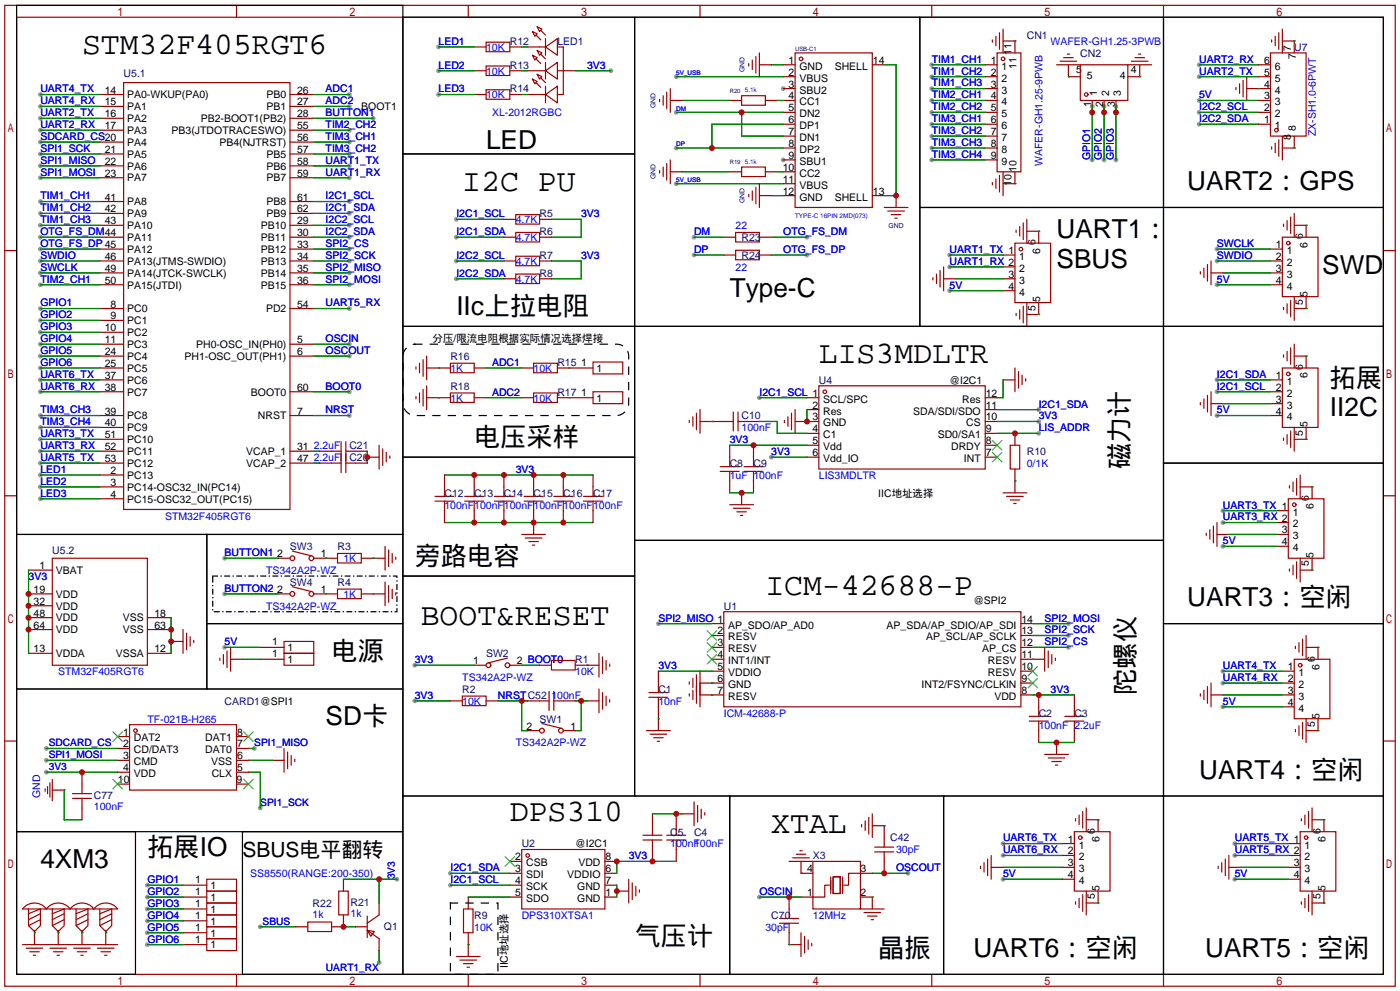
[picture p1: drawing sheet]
<svg xmlns="http://www.w3.org/2000/svg" width="299mm" height="212mm" viewBox="0 0 299 212" stroke-linecap="round" stroke-linejoin="round" font-family="sans-serif">
<defs><g id="words">
<g font-size="6.7">
<text x="17.5" y="11.6">STM32F405RGT6</text>
<text x="98.8" y="40.8">I2C PU</text>
<text x="175" y="77.6">LIS3MDLTR</text>
<text x="163.6" y="127.2">ICM-42688-P</text>
<text x="89.9" y="133.5">BOOT&amp;RESET</text>
<text x="109" y="175.4">DPS310</text>
<text x="164.8" y="178">XTAL</text>
</g>
<g font-size="5.6">
<text x="103.9" y="31.8">LED</text>
<text x="253.7" y="40.7">UART2：GPS</text>
<text x="225.8" y="50.8">UART1：</text>
<text x="225.8" y="57.2">SBUS</text>
<text x="282.6" y="58.4">SWD</text>
<text x="156" y="63.5">Type-C</text>
<text x="97.5" y="67.3">IIc上拉电阻</text>
<text x="284.2" y="82.6">拓展</text>
<text x="284.2" y="88.9">II2C</text>
<text x="101.3" y="95.3">电压采样</text>
<text x="241.2" y="100.2" transform="rotate(-90 241.2 100.2)">磁力计</text>
<text x="88.6" y="120.7">旁路电容</text>
<text x="253.7" y="129.6">UART3：空闲</text>
<text x="70.9" y="141">电源</text>
<text x="242.5" y="148.5" transform="rotate(-90 242.5 148.5)">陀螺仪</text>
<text x="69.6" y="155">SD卡</text>
<text x="256.3" y="166.4">UART4：空闲</text>
<text x="8.6" y="185.4">4XM3</text>
<text x="31.5" y="182.9">拓展IO</text>
<text x="135.6" y="202">气压计</text>
<text x="187.7" y="204.5">晶振</text>
<text x="208" y="204.5">UART6：空闲</text>
<text x="257.6" y="204.5">UART5：空闲</text>
</g>
<text font-size="4.5" x="51.8" y="183.1">SBUS电平翻转</text>
<g font-size="2.2" fill="#00f">
<text x="93.7" y="9.6">LED1</text>
<text x="103.9" y="10.9">10K</text>
<text x="224.5" y="9.6">WAFER-GH1.25-3PWB</text>
<text x="93.7" y="14.7">LED2</text>
<text x="103.9" y="15.9">10K</text>
<text x="125.5" y="14.7">3V3</text>
<text x="199.1" y="13.4">TIM1_CH1</text>
<text x="199.1" y="15.9">TIM1_CH2</text>
<text x="256.3" y="13.4">UART2_RX</text>
<text x="256.3" y="15.9">UART2_TX</text>
<text x="8.6" y="19.7">UART4_TX</text>
<text x="8.6" y="22.3">UART4_RX</text>
<text x="69.6" y="22.3">ADC2</text>
<text x="69.6" y="19.7">ADC1</text>
<text x="93.7" y="19.7">LED3</text>
<text x="103.9" y="21">10K</text>
<text x="199.1" y="18.5">TIM1_CH3</text>
<text x="199.1" y="21">TIM2_CH1</text>
<text x="199.1" y="23.6">TIM2_CH2</text>
<text x="256.3" y="21">5V</text>
<text x="256.3" y="23.6">I2C2_SCL</text>
<text x="8.6" y="24.8">UART2_TX</text>
<text x="8.6" y="27.4">UART2_RX</text>
<text x="8.6" y="29.9">SDCARD_CS20</text>
<text x="69.6" y="24.8">BUTTON1</text>
<text x="69.6" y="27.4">TIM2_CH2</text>
<text x="69.6" y="29.9">TIM3_CH1</text>
<text x="105.2" y="24.8">XL-2012RGBC</text>
<text x="199.1" y="28.6">TIM3_CH2</text>
<text x="199.1" y="26.1">TIM3_CH1</text>
<text x="256.3" y="26.1">I2C2_SDA</text>
<text x="281.2" y="29.1" transform="rotate(-90 281.2 29.1)">ZX-SH1.0-6PWT</text>
<text x="8.6" y="32.4">SPI1_SCK</text>
<text x="8.6" y="35">SPI1_MISO</text>
<text x="69.6" y="32.4">TIM3_CH2</text>
<text x="69.6" y="35">UART1_TX</text>
<text x="199.1" y="33.7">TIM3_CH4</text>
<text x="199.1" y="31.2">TIM3_CH3</text>
<text x="222.8" y="35.4" transform="rotate(-90 222.8 35.4)">WAFER-GH1.25-9PWB</text>
<text x="233" y="34.2" transform="rotate(-90 233 34.2)">GPIO1</text>
<text x="235.5" y="34.2" transform="rotate(-90 235.5 34.2)">GPIO2</text>
<text x="238.1" y="34.2" transform="rotate(-90 238.1 34.2)">GPIO3</text>
<text x="8.6" y="37.5">SPI1_MOSI</text>
<text x="69.6" y="37.5">UART1_RX</text>
<text x="8.6" y="42.6">TIM1_CH1</text>
<text x="8.6" y="45.1">TIM1_CH2</text>
<text x="8.6" y="47.7">TIM1_CH3</text>
<text x="69.6" y="42.6">I2C1_SCL</text>
<text x="69.6" y="45.1">I2C1_SDA</text>
<text x="69.6" y="47.7">I2C2_SCL</text>
<text x="97.5" y="46.4">I2C1_SCL</text>
<text x="110.2" y="47.7">4.7K</text>
<text x="124.2" y="46.4">3V3</text>
<text x="8.6" y="50.2">OTG_FS_DM44</text>
<text x="8.6" y="52.8">OTG_FS_DP 45</text>
<text x="69.6" y="52.8">SPI2_CS</text>
<text x="69.6" y="50.2">I2C2_SDA</text>
<text x="97.5" y="50.2">I2C1_SDA</text>
<text x="110.2" y="51.5">4.7K</text>
<text x="148.3" y="50.2">DM</text>
<text x="157.2" y="49">22</text>
<text x="167.4" y="50.2">OTG_FS_DM</text>
<text x="260.1" y="52.8">SWCLK</text>
<text x="8.6" y="55.3">SWDIO</text>
<text x="8.6" y="57.8">SWCLK</text>
<text x="69.6" y="55.3">SPI2_SCK</text>
<text x="69.6" y="57.8">SPI2_MISO</text>
<text x="97.5" y="55.3">I2C2_SCL</text>
<text x="97.5" y="59.1">I2C2_SDA</text>
<text x="110.2" y="56.6">4.7K</text>
<text x="124.2" y="55.3">3V3</text>
<text x="148.3" y="54">DP</text>
<text x="157.2" y="57.8">22</text>
<text x="167.4" y="54">OTG_FS_DP</text>
<text x="202.9" y="56.6">UART1_RX 2</text>
<text x="202.9" y="54">UART1_TX 1</text>
<text x="260.1" y="55.3">SWDIO</text>
<text x="8.6" y="60.4">TIM2_CH1</text>
<text x="8.6" y="65.5">GPIO1</text>
<text x="69.6" y="65.5">UART5_RX</text>
<text x="69.6" y="60.4">SPI2_MOSI</text>
<text x="110.2" y="60.4">4.7K</text>
<text x="202.9" y="61.7">5V</text>
<text x="260.1" y="60.4">5V</text>
<text x="8.6" y="68">GPIO2</text>
<text x="8.6" y="70.5">GPIO3</text>
<text x="8.6" y="75.6">GPIO5</text>
<text x="8.6" y="73.1">GPIO4</text>
<text x="69.6" y="73.1">OSCIN</text>
<text x="69.6" y="75.6">OSCOUT</text>
<text x="8.6" y="78.2">GPIO6</text>
<text x="8.6" y="80.7">UART6_TX</text>
<text x="8.6" y="83.2">UART6_RX</text>
<text x="69.6" y="83.2">BOOT0</text>
<text x="96.3" y="79.4">1K</text>
<text x="105.2" y="78.2">ADC1</text>
<text x="114" y="79.4">10K</text>
<text x="260.1" y="83.2">I2C1_SCL</text>
<text x="260.1" y="80.7">I2C1_SDA</text>
<text x="8.6" y="88.3">TIM3_CH3</text>
<text x="69.6" y="88.3">NRST</text>
<text x="96.3" y="85.8">1K</text>
<text x="105.2" y="84.5">ADC2</text>
<text x="114" y="85.8">10K</text>
<text x="162.3" y="84.5">I2C1_SCL 1</text>
<text x="222" y="89.6">3V3</text>
<text x="222" y="87.1">I2C1_SDA</text>
<text x="260.1" y="88.3">5V</text>
<text x="8.6" y="90.9">TIM3_CH4</text>
<text x="8.6" y="93.4">UART3_TX</text>
<text x="8.6" y="95.9">UART3_RX</text>
<text x="67.1" y="95.9">2.2uF</text>
<text x="156" y="94.7">3V3</text>
<text x="158.5" y="92.1">100nF</text>
<text x="222" y="92.1">LIS_ADDR</text>
<text x="8.6" y="98.5">UART5_TX</text>
<text x="8.6" y="101">LED1</text>
<text x="67.1" y="98.5">2.2uF</text>
<text x="110.2" y="101">3V3</text>
<text x="164.8" y="97.2">3V3</text>
<text x="219.5" y="99.8">0/1K</text>
<text x="8.6" y="103.6">LED2</text>
<text x="8.6" y="106.1">LED3</text>
<text x="156" y="102.3">1uF</text>
<text x="161" y="102.3">100nF</text>
<text x="175" y="102.3">LIS3MDLTR</text>
<text x="35.3" y="111.2">STM32F405RGT6</text>
<text x="95" y="108.6">100nF</text>
<text x="101.3" y="108.6">100nF</text>
<text x="107.7" y="108.6">100nF</text>
<text x="114" y="108.6">100nF</text>
<text x="120.4" y="108.6">100nF</text>
<text x="126.7" y="108.6">100nF</text>
<text x="261.4" y="111.2">UART3_RX 2</text>
<text x="261.4" y="108.6">UART3_TX 1</text>
<text x="48" y="118.8">BUTTON1</text>
<text x="261.4" y="116.3">5V</text>
<text x="6.1" y="123.9">3V3</text>
<text x="56.9" y="122.6">TS342A2P-WZ</text>
<text x="73.4" y="120.1">1K</text>
<text x="48" y="126.4">BUTTON2</text>
<text x="56.9" y="130.2">TS342A2P-WZ</text>
<text x="73.4" y="127.7">1K</text>
<text x="48" y="137.9">5V</text>
<text x="140.7" y="132.8">SPI2_MISO 1</text>
<text x="223.3" y="132.8">SPI2_MOSI</text>
<text x="223.3" y="135.3">SPI2_SCK</text>
<text x="223.3" y="137.9">SPI2_CS</text>
<text x="88.6" y="141.7">3V3</text>
<text x="140.7" y="142.9">3V3</text>
<text x="261.4" y="142.9">UART4_TX</text>
<text x="12.4" y="144.2">STM32F405RGT6</text>
<text x="88.6" y="149.3">3V3</text>
<text x="98.8" y="145.5">TS342A2P-WZ</text>
<text x="106.4" y="149.3">NRSTC52</text>
<text x="117.9" y="149.3">100nF</text>
<text x="122.9" y="144.2">10K</text>
<text x="224.5" y="148">3V3</text>
<text x="261.4" y="145.5">UART4_RX</text>
<text x="31.5" y="154.4">TF-021B-H265</text>
<text x="98.8" y="150.6">10K</text>
<text x="140.7" y="150.6">10nF</text>
<text x="154.7" y="153.1">ICM-42688-P</text>
<text x="222" y="155.6">100nF</text>
<text x="229.6" y="155.6">2.2uF</text>
<text x="261.4" y="150.6">5V</text>
<text x="10.4" y="162">SPI1_MOSI</text>
<text x="10.4" y="159.5">SDCARD_CS</text>
<text x="54.4" y="159.5">SPI1_MISO</text>
<text x="110.2" y="159.4">TS342A2P-WZ</text>
<text x="10.4" y="164.5">3V3</text>
<text x="8.6" y="170.5" transform="rotate(-90 8.6 170.5)">GND</text>
<text x="20.1" y="173">100nF</text>
<text x="55.6" y="172.2">SPI1_SCK</text>
<text x="214.4" y="179.8">UART6_TX</text>
<text x="263.9" y="179.8">UART5_TX 1</text>
<text x="134.4" y="183.6">3V3</text>
<text x="143.3" y="181">100nF</text>
<text x="148.3" y="181">100nF</text>
<text x="191.5" y="182.3">30pF</text>
<text x="214.4" y="182.3">UART6_RX</text>
<text x="263.9" y="182.3">UART5_RX 2</text>
<text x="31.5" y="188.7">GPIO1</text>
<text x="31.5" y="191.2">GPIO2</text>
<text x="53.5" y="187.4">SS8550(RANGE:200-350)</text>
<text x="84.4" y="187.8" transform="rotate(-90 84.4 187.8)">3V3</text>
<text x="96.3" y="186.1">I2C1_SDA</text>
<text x="96.3" y="188.7">I2C1_SCL</text>
<text x="162.3" y="191.2">OSCIN</text>
<text x="191.5" y="186.1">OSCOUT</text>
<text x="214.4" y="187.4">5V</text>
<text x="263.9" y="187.4">5V</text>
<text x="31.5" y="193.7">GPIO3</text>
<text x="31.5" y="196.3">GPIO4</text>
<text x="56.1" y="197.6">SBUS</text>
<text x="66.8" y="196.1">1k</text>
<text x="74.9" y="195.9">1k</text>
<text x="111.5" y="196.3">DPS310XTSA1</text>
<text x="173.7" y="196.3">12MHz</text>
<text x="31.5" y="198.8">GPIO5</text>
<text x="31.5" y="201.4">GPIO6</text>
<text x="101.3" y="198.8">10K</text>
<text x="163.6" y="198.8">30pF</text>
<text x="69.6" y="207.5">UART1_RX</text>
</g>
<g font-size="2.2" fill="#000080">
<text x="109" y="9.6">R12</text>
<text x="119.1" y="9.6">LED1</text>
<text x="219.5" y="8.3">CN1</text>
<text x="276.6" y="10.9">U7</text>
<text x="26.4" y="16.4">U5.1</text>
<text x="109" y="14.7">R13</text>
<text x="230.9" y="12.1">CN2</text>
<text x="109" y="19.7">R14</text>
<text x="115.3" y="46.4">R5</text>
<text x="115.3" y="50.2">R6</text>
<text x="158.5" y="51.5">R23</text>
<text x="115.3" y="55.3">R7</text>
<text x="115.3" y="59.1">R8</text>
<text x="158.5" y="55.3">R24</text>
<text x="96.3" y="76.9">R16</text>
<text x="96.3" y="83.2">R18</text>
<text x="119.1" y="78.2">R15</text>
<text x="175" y="82">U4</text>
<text x="119.1" y="84.5">R17</text>
<text x="158.5" y="89.6">C10</text>
<text x="74.7" y="95.9">C21</text>
<text x="74.7" y="98.5">C20</text>
<text x="156" y="99.8">C8</text>
<text x="161" y="99.8">C9</text>
<text x="219.5" y="97.2">R10</text>
<text x="95" y="106.1">C12</text>
<text x="101.3" y="106.1">C13</text>
<text x="107.7" y="106.1">C14</text>
<text x="114" y="106.1">C15</text>
<text x="120.4" y="106.1">C16</text>
<text x="126.7" y="106.1">C17</text>
<text x="11.2" y="118.3">U5.2</text>
<text x="62" y="117.5">SW3</text>
<text x="72.1" y="117.5">R3</text>
<text x="62" y="125.2">SW4</text>
<text x="72.1" y="125.2">R4</text>
<text x="154.7" y="130.2">U1</text>
<text x="103.9" y="140.4">SW2</text>
<text x="122.9" y="141.7">R1</text>
<text x="98.8" y="148">R2</text>
<text x="140.7" y="148">C1</text>
<text x="48" y="150.6">CARD1@SPI1</text>
<text x="115.3" y="154.4">SW1</text>
<text x="222" y="153.1">C2</text>
<text x="229.6" y="153.1">C3</text>
<text x="20.1" y="170.8">C77</text>
<text x="143.3" y="178.5">C5</text>
<text x="148.3" y="178.5">C4</text>
<text x="190.2" y="179.8">C42</text>
<text x="111.5" y="181">U2</text>
<text x="173.7" y="183.6">X3</text>
<text x="66.8" y="193.8">R22</text>
<text x="74.9" y="193.6">R21</text>
<text x="101.3" y="196.3">R9</text>
<text x="164.8" y="196.3">C70</text>
<text x="82" y="198.7">Q1</text>
</g>
<g font-size="2.2">
<text x="216.2" y="11.8" transform="rotate(-90 216.2 11.8)">11</text>
<text x="275.9" y="10.8" transform="rotate(-90 275.9 10.8)">7</text>
<text x="168.6" y="13.6">1</text>
<text x="168.6" y="16.2">2</text>
<text x="170.9" y="14.9">GND</text>
<text x="170.9" y="17.4">VBUS</text>
<text x="178.4" y="14.9">SHELL</text>
<text x="186.6" y="13.6">14</text>
<text x="211.7" y="13.6">1</text>
<text x="211.7" y="16.2">2</text>
<text x="214" y="14.9">1</text>
<text x="214" y="17.4">2</text>
<text x="217.2" y="14.8" transform="rotate(-90 217.2 14.8)">11</text>
<text x="230" y="15.7">5</text>
<text x="232.3" y="17">5</text>
<text x="239.3" y="17">4</text>
<text x="241.7" y="15.7">4</text>
<text x="270.2" y="16.2">5</text>
<text x="270.2" y="13.6">6</text>
<text x="272.5" y="17.4">5</text>
<text x="272.5" y="14.9">6</text>
<text x="276.9" y="12.6" transform="rotate(-90 276.9 12.6)">7</text>
<text x="22.4" y="20">14</text>
<text x="22.4" y="22.5">15</text>
<text x="27.2" y="21">PA0-WKUP(PA0)</text>
<text x="27.2" y="23.5">PA1</text>
<text x="57" y="21">PB0</text>
<text x="57" y="23.5">PB1</text>
<text x="63.5" y="20">26</text>
<text x="63.5" y="22.5">27</text>
<text x="77.2" y="23.6">BOOT1</text>
<text x="168.6" y="18.7">3</text>
<text x="168.6" y="21.2">4</text>
<text x="168.6" y="23.8">5</text>
<text x="170.9" y="20">SBU2</text>
<text x="170.9" y="22.5">CC1</text>
<text x="211.7" y="18.7">3</text>
<text x="211.7" y="21.2">4</text>
<text x="211.7" y="23.8">5</text>
<text x="214" y="20">3</text>
<text x="214" y="22.5">4</text>
<text x="233.2" y="22.8" transform="rotate(-90 233.2 22.8)">1</text>
<text x="234.5" y="20.5" transform="rotate(-90 234.5 20.5)">1</text>
<text x="235.8" y="22.8" transform="rotate(-90 235.8 22.8)">2</text>
<text x="237" y="20.5" transform="rotate(-90 237 20.5)">2</text>
<text x="238.3" y="22.8" transform="rotate(-90 238.3 22.8)">3</text>
<text x="239.6" y="20.5" transform="rotate(-90 239.6 20.5)">3</text>
<text x="270.2" y="23.8">2</text>
<text x="270.2" y="21.2">3</text>
<text x="270.2" y="18.7">4</text>
<text x="272.5" y="22.5">3</text>
<text x="272.5" y="20">4</text>
<text x="22.4" y="25.1">16</text>
<text x="22.4" y="27.6">17</text>
<text x="27.2" y="26.1">PA2</text>
<text x="27.2" y="28.6">PA3</text>
<text x="36.7" y="28.6">PB3(JTDOTRACESWO)</text>
<text x="42.9" y="26.1">PB2-BOOT1(PB2)</text>
<text x="63.5" y="25.1">28</text>
<text x="63.5" y="27.6">55</text>
<text x="168.6" y="26.3">6</text>
<text x="168.6" y="28.9">7</text>
<text x="170.9" y="25.1">DN2</text>
<text x="170.9" y="27.6">DP1</text>
<text x="211.7" y="26.3">6</text>
<text x="211.7" y="28.9">7</text>
<text x="214" y="25.1">5</text>
<text x="214" y="27.6">6</text>
<text x="270.2" y="26.3">1</text>
<text x="272.5" y="27.6">1</text>
<text x="272.5" y="25.1">2</text>
<text x="275.9" y="29.8" transform="rotate(-90 275.9 29.8)">8</text>
<text x="276.9" y="28.1" transform="rotate(-90 276.9 28.1)">8</text>
<text x="22.4" y="32.7">21</text>
<text x="22.4" y="35.2">22</text>
<text x="27.2" y="31.2">PA4</text>
<text x="27.2" y="33.7">PA5</text>
<text x="46.9" y="31.2">PB4(NJTRST)</text>
<text x="57" y="33.7">PB5</text>
<text x="63.5" y="30.1">56</text>
<text x="63.5" y="32.7">57</text>
<text x="63.5" y="35.2">58</text>
<text x="168.6" y="31.4">8</text>
<text x="168.6" y="33.9">9</text>
<text x="170.9" y="30.1">DN1</text>
<text x="170.9" y="32.7">DP2</text>
<text x="170.9" y="35.2">SBU1</text>
<text x="211.7" y="31.4">8</text>
<text x="211.7" y="33.9">9</text>
<text x="214" y="30.1">7</text>
<text x="214" y="32.7">8</text>
<text x="214" y="35.2">9</text>
<text x="22.4" y="37.8">23</text>
<text x="27.2" y="36.2">PA6</text>
<text x="27.2" y="38.8">PA7</text>
<text x="57" y="36.2">PB6</text>
<text x="57" y="38.8">PB7</text>
<text x="63.5" y="37.8">59</text>
<text x="167.3" y="36.5">10</text>
<text x="167.3" y="39">11</text>
<text x="167.3" y="41.6">12</text>
<text x="170.9" y="37.8">CC2</text>
<text x="170.9" y="40.3">VBUS</text>
<text x="186.6" y="41.6">13</text>
<text x="216.2" y="39.7" transform="rotate(-90 216.2 39.7)">10</text>
<text x="217.2" y="36.7" transform="rotate(-90 217.2 36.7)">10</text>
<text x="22.4" y="42.8">41</text>
<text x="22.4" y="45.4">42</text>
<text x="22.4" y="47.9">43</text>
<text x="27.2" y="43.9">PA8</text>
<text x="27.2" y="46.4">PA9</text>
<text x="57" y="43.9">PB8</text>
<text x="57" y="46.4">PB9</text>
<text x="63.5" y="47.9">29</text>
<text x="63.5" y="42.8">61</text>
<text x="63.5" y="45.4">62</text>
<text x="170.9" y="42.8">GND</text>
<text x="178.4" y="42.8">SHELL</text>
<text x="27.2" y="48.9">PA10</text>
<text x="27.2" y="51.5">PA11</text>
<text x="55.7" y="48.9">PB10</text>
<text x="55.7" y="51.5">PB11</text>
<text x="63.5" y="50.5">30</text>
<text x="63.5" y="53">33</text>
<text x="221.3" y="52.4" transform="rotate(-90 221.3 52.4)">6</text>
<text x="272.7" y="53">1</text>
<text x="278.4" y="51.2" transform="rotate(-90 278.4 51.2)">6</text>
<text x="279.5" y="52.9" transform="rotate(-90 279.5 52.9)">6</text>
<text x="22.4" y="55.5">46</text>
<text x="22.4" y="58.1">49</text>
<text x="27.2" y="54">PA12</text>
<text x="27.2" y="56.6">PA13(JTMS-SWDIO)</text>
<text x="27.2" y="59.1">PA14(JTCK-SWCLK)</text>
<text x="55.7" y="54">PB12</text>
<text x="55.7" y="56.6">PB13</text>
<text x="55.7" y="59.1">PB14</text>
<text x="63.5" y="55.5">34</text>
<text x="63.5" y="58.1">35</text>
<text x="215.5" y="59.3">3</text>
<text x="217.9" y="58.1">2</text>
<text x="217.9" y="55.5">1</text>
<text x="222.3" y="54.2" transform="rotate(-90 222.3 54.2)">6</text>
<text x="272.7" y="58.1">3</text>
<text x="272.7" y="55.5">2</text>
<text x="275" y="59.3">3</text>
<text x="275" y="56.8">2</text>
<text x="275" y="54.3">1</text>
<text x="22.4" y="60.6">50</text>
<text x="23.6" y="65.7">8</text>
<text x="27.2" y="61.6">PA15(JTDI)</text>
<text x="55.7" y="61.6">PB15</text>
<text x="63.5" y="60.6">36</text>
<text x="63.5" y="65.7">54</text>
<text x="215.5" y="61.9">4</text>
<text x="217.9" y="63.2">4</text>
<text x="217.9" y="60.6">3</text>
<text x="222.3" y="64.6" transform="rotate(-90 222.3 64.6)">5</text>
<text x="272.7" y="60.6">4</text>
<text x="275" y="61.9">4</text>
<text x="278.4" y="65.1" transform="rotate(-90 278.4 65.1)">5</text>
<text x="279.5" y="63.4" transform="rotate(-90 279.5 63.4)">5</text>
<text x="22.4" y="70.8">10</text>
<text x="23.6" y="68.2">9</text>
<text x="27.2" y="66.7">PC0</text>
<text x="27.2" y="69.3">PC1</text>
<text x="27.2" y="71.8">PC2</text>
<text x="56.9" y="66.7">PD2</text>
<text x="221.3" y="66.4" transform="rotate(-90 221.3 66.4)">5</text>
<text x="22.4" y="73.3">11</text>
<text x="22.4" y="75.9">24</text>
<text x="27.2" y="74.3">PC3</text>
<text x="27.2" y="76.9">PC4</text>
<text x="39.4" y="76.9">PH1-OSC_OUT(PH1)</text>
<text x="41.9" y="74.3">PH0-OSC_IN(PH0)</text>
<text x="63.5" y="73.3">5</text>
<text x="63.5" y="75.9">6</text>
<text x="92.5" y="73.1">分压/限流电阻根据实际情况选择焊接</text>
<text x="22.4" y="78.4">25</text>
<text x="22.4" y="80.9">37</text>
<text x="22.4" y="83.5">38</text>
<text x="27.2" y="79.4">PC5</text>
<text x="27.2" y="82">PC6</text>
<text x="63.5" y="83.5">60</text>
<text x="124.2" y="78.2">1</text>
<text x="127.5" y="79.4">1</text>
<text x="202.9" y="82">@I2C1</text>
<text x="272.7" y="83.5">2</text>
<text x="272.7" y="80.9">1</text>
<text x="275" y="82.2">1</text>
<text x="278.4" y="79.1" transform="rotate(-90 278.4 79.1)">6</text>
<text x="279.5" y="80.9" transform="rotate(-90 279.5 80.9)">6</text>
<text x="22.4" y="88.6">39</text>
<text x="27.2" y="84.5">PC7</text>
<text x="27.2" y="89.6">PC8</text>
<text x="53.6" y="84.5">BOOT0</text>
<text x="55.1" y="89.6">NRST</text>
<text x="63.5" y="88.6">7</text>
<text x="124.2" y="84.5">1</text>
<text x="127.5" y="85.8">1</text>
<text x="173.6" y="87.3">2</text>
<text x="173.6" y="89.8">3</text>
<text x="175.9" y="86">SCL/SPC</text>
<text x="175.9" y="88.6">Res</text>
<text x="195.2" y="88.6">SDA/SDI/SDO</text>
<text x="205.6" y="86">Res</text>
<text x="210.7" y="89.8">10</text>
<text x="210.7" y="87.3">11</text>
<text x="210.7" y="84.7">12</text>
<text x="272.7" y="88.6">4</text>
<text x="272.7" y="86">3</text>
<text x="275" y="89.8">4</text>
<text x="275" y="87.3">3</text>
<text x="275" y="84.7">2</text>
<text x="22.4" y="91.1">40</text>
<text x="22.4" y="93.6">51</text>
<text x="27.2" y="92.1">PC9</text>
<text x="27.2" y="94.7">PC10</text>
<text x="173.6" y="92.4">4</text>
<text x="173.6" y="94.9">5</text>
<text x="175.9" y="91.1">GND</text>
<text x="175.9" y="93.6">C1</text>
<text x="200.4" y="93.6">SD0/SA1</text>
<text x="206.5" y="91.1">CS</text>
<text x="210.7" y="94.9">8</text>
<text x="210.7" y="92.4">9</text>
<text x="278.4" y="93" transform="rotate(-90 278.4 93)">5</text>
<text x="279.5" y="91.3" transform="rotate(-90 279.5 91.3)">5</text>
<text x="22.4" y="96.2">52</text>
<text x="22.4" y="98.7">53</text>
<text x="23.6" y="101.3">2</text>
<text x="27.2" y="97.2">PC11</text>
<text x="27.2" y="99.7">PC12</text>
<text x="52.6" y="97.2">VCAP_1</text>
<text x="52.6" y="99.7">VCAP_2</text>
<text x="63.5" y="96.2">31</text>
<text x="63.5" y="98.7">47</text>
<text x="173.6" y="97.4">6</text>
<text x="175.9" y="96.2">Vdd</text>
<text x="175.9" y="98.7">Vdd_IO</text>
<text x="203.3" y="96.2">DRDY</text>
<text x="206" y="98.7">INT</text>
<text x="210.7" y="97.4">7</text>
<text x="23.6" y="103.8">3</text>
<text x="23.6" y="106.3">4</text>
<text x="27.2" y="102.3">PC13</text>
<text x="27.2" y="104.8">PC14-OSC32_IN(PC14)</text>
<text x="27.2" y="107.4">PC15-OSC32_OUT(PC15)</text>
<text x="187.7" y="106.1">IIC地址选择</text>
<text x="279.7" y="107" transform="rotate(-90 279.7 107)">6</text>
<text x="274" y="114">3</text>
<text x="276.3" y="112.7">2</text>
<text x="276.3" y="110.1">1</text>
<text x="280.7" y="108.8" transform="rotate(-90 280.7 108.8)">6</text>
<text x="59.2" y="119">2</text>
<text x="68.6" y="119">1</text>
<text x="274" y="116.5">4</text>
<text x="276.3" y="117.8">4</text>
<text x="276.3" y="115.2">3</text>
<text x="280.7" y="119.2" transform="rotate(-90 280.7 119.2)">5</text>
<text x="8.4" y="121.6">1</text>
<text x="11.9" y="122.6">VBAT</text>
<text x="279.7" y="121" transform="rotate(-90 279.7 121)">5</text>
<text x="7.2" y="126.7">19</text>
<text x="7.2" y="129.2">32</text>
<text x="7.2" y="131.7">48</text>
<text x="11.9" y="127.7">VDD</text>
<text x="11.9" y="130.2">VDD</text>
<text x="33" y="131.7">18</text>
<text x="59.2" y="126.7">2</text>
<text x="68.6" y="126.7">1</text>
<text x="208" y="129">@SPI2</text>
<text x="7.2" y="134.3">64</text>
<text x="11.9" y="132.8">VDD</text>
<text x="11.9" y="135.3">VDD</text>
<text x="26.3" y="132.8">VSS</text>
<text x="26.3" y="135.3">VSS</text>
<text x="33" y="134.3">63</text>
<text x="58.2" y="137.9">1</text>
<text x="153.3" y="135.5">2</text>
<text x="155.6" y="134.3">AP_SDO/AP_AD0</text>
<text x="155.6" y="136.8">RESV</text>
<text x="189.5" y="134.3">AP_SDA/AP_SDIO/AP_SDI</text>
<text x="197.9" y="136.8">AP_SCL/AP_SCLK</text>
<text x="218.3" y="135.5">13</text>
<text x="218.3" y="133">14</text>
<text x="7.2" y="139.4">13</text>
<text x="11.9" y="140.4">VDDA</text>
<text x="24.8" y="140.4">VSSA</text>
<text x="33" y="139.4">12</text>
<text x="58.2" y="140.4">1</text>
<text x="61.5" y="139.1">1</text>
<text x="61.5" y="141.7">1</text>
<text x="101.1" y="141.9">1</text>
<text x="110.5" y="141.9">2 BOOT0</text>
<text x="153.3" y="138.1">3</text>
<text x="153.3" y="140.6">4</text>
<text x="153.3" y="143.2">5</text>
<text x="155.6" y="139.4">RESV</text>
<text x="155.6" y="141.9">INT1/INT</text>
<text x="209.9" y="139.4">AP_CS</text>
<text x="211.1" y="141.9">RESV</text>
<text x="218.3" y="143.2">10</text>
<text x="218.3" y="140.6">11</text>
<text x="218.3" y="138.1">12</text>
<text x="275.2" y="143.2">1</text>
<text x="281" y="141.3" transform="rotate(-90 281 141.3)">6</text>
<text x="282" y="143.1" transform="rotate(-90 282 143.1)">6</text>
<text x="153.3" y="145.7">6</text>
<text x="153.3" y="148.2">7</text>
<text x="155.6" y="144.4">VDDIO</text>
<text x="155.6" y="147">GND</text>
<text x="155.6" y="149.5">RESV</text>
<text x="196.9" y="147">INT2/FSYNC/CLKIN</text>
<text x="211.1" y="144.4">RESV</text>
<text x="212.5" y="149.5">VDD</text>
<text x="218.3" y="148.2">8</text>
<text x="218.3" y="145.7">9</text>
<text x="275.2" y="148.2">3</text>
<text x="275.2" y="145.7">2</text>
<text x="277.5" y="149.5">3</text>
<text x="277.5" y="147">2</text>
<text x="277.5" y="144.4">1</text>
<text x="112.5" y="155.9">2</text>
<text x="121.9" y="155.9">1</text>
<text x="275.2" y="150.8">4</text>
<text x="277.5" y="152.1">4</text>
<text x="281" y="155.3" transform="rotate(-90 281 155.3)">5</text>
<text x="282" y="153.5" transform="rotate(-90 282 153.5)">5</text>
<text x="26.3" y="157.1">1</text>
<text x="26.3" y="159.7">2</text>
<text x="28.6" y="158.4">DAT2</text>
<text x="28.6" y="160.9">CD/DAT3</text>
<text x="43.9" y="160.9">DAT0</text>
<text x="43.9" y="158.4">DAT1</text>
<text x="50.7" y="159.7">7</text>
<text x="50.7" y="157.1">8</text>
<text x="25.2" y="167.3">10</text>
<text x="26.3" y="162.2">3</text>
<text x="26.3" y="164.8">4</text>
<text x="28.6" y="163.5">CMD</text>
<text x="28.6" y="166">VDD</text>
<text x="45.1" y="163.5">VSS</text>
<text x="45.2" y="166">CLX</text>
<text x="50.5" y="167.3">9</text>
<text x="50.7" y="164.8">5</text>
<text x="50.7" y="162.2">6</text>
<text x="228.2" y="180">1</text>
<text x="234" y="178.2" transform="rotate(-90 234 178.2)">6</text>
<text x="235" y="179.9" transform="rotate(-90 235 179.9)">6</text>
<text x="282.3" y="178.2" transform="rotate(-90 282.3 178.2)">6</text>
<text x="283.3" y="179.9" transform="rotate(-90 283.3 179.9)">6</text>
<text x="110.1" y="183.8">2</text>
<text x="112.4" y="185.1">CSB</text>
<text x="122.9" y="181">@I2C1</text>
<text x="123.6" y="185.1">VDD</text>
<text x="129.4" y="183.8">8</text>
<text x="228.2" y="185.1">3</text>
<text x="228.2" y="182.5">2</text>
<text x="230.6" y="183.8">2</text>
<text x="230.6" y="181.3">1</text>
<text x="276.5" y="185.1">3</text>
<text x="278.8" y="183.8">2</text>
<text x="278.8" y="181.3">1</text>
<text x="41.7" y="188.7">1</text>
<text x="41.7" y="191.2">1</text>
<text x="45" y="189.9">1</text>
<text x="110.1" y="186.3">3</text>
<text x="110.1" y="188.9">4</text>
<text x="110.1" y="191.4">5</text>
<text x="112.4" y="187.6">SDI</text>
<text x="112.4" y="190.2">SCK</text>
<text x="121.2" y="187.6">VDDIO</text>
<text x="123.4" y="190.2">GND</text>
<text x="129.4" y="191.4">1</text>
<text x="129.4" y="186.3">6</text>
<text x="129.4" y="188.9">7</text>
<text x="172.5" y="191.4">1</text>
<text x="172.5" y="186.3">4</text>
<text x="183.9" y="186.3">3</text>
<text x="183.9" y="191.4">2</text>
<text x="228.2" y="187.6">4</text>
<text x="230.6" y="188.9">4</text>
<text x="230.6" y="186.3">3</text>
<text x="235" y="190.4" transform="rotate(-90 235 190.4)">5</text>
<text x="276.5" y="187.6">4</text>
<text x="278.8" y="188.9">4</text>
<text x="278.8" y="186.3">3</text>
<text x="283.3" y="190.4" transform="rotate(-90 283.3 190.4)">5</text>
<text x="41.7" y="193.7">1</text>
<text x="41.7" y="196.3">1</text>
<text x="45" y="192.5">1</text>
<text x="45" y="195">1</text>
<text x="45" y="197.5">1</text>
<text x="112.4" y="192.7">SDO</text>
<text x="123.4" y="192.7">GND</text>
<text x="234" y="192.1" transform="rotate(-90 234 192.1)">5</text>
<text x="282.3" y="192.1" transform="rotate(-90 282.3 192.1)">5</text>
<text x="41.7" y="198.8">1</text>
<text x="41.7" y="201.4">1</text>
<text x="45" y="200.1">1</text>
<text x="45" y="202.6">1</text>
<text x="108.5" y="206.9" transform="rotate(-90 108.5 206.9)">IIC地址选择</text>
</g>
<g font-size="1.5" fill="#000080">
<text x="159.1" y="15.5" transform="rotate(-90 159.1 15.5)">GND</text>
<text x="140.1" y="23.1" transform="rotate(-90 140.1 23.1)">GND</text>
<text x="140.1" y="38.3" transform="rotate(-90 140.1 38.3)">GND</text>
<text x="159.1" y="43.4" transform="rotate(-90 159.1 43.4)">GND</text>
<text x="189.9" y="48.8">GND</text>
</g>
<g font-size="1.4" fill="#00f">
<text x="144.5" y="16">5V_USB</text>
<text x="144.5" y="23.6">DM</text>
<text x="159.2" y="19.7">5.1k</text>
<text x="144.5" y="31.3">DP</text>
<text x="159.2" y="35">5.1k</text>
<text x="144.5" y="38.9">5V_USB</text>
<text x="169.9" y="46.5">TYPE-C 16PIN 2MD(073)</text>
</g>
<g font-size="1.3" fill="#000080">
<text x="169.9" y="11">USB-C1</text>
<text x="156" y="19.9">R20</text>
<text x="156" y="35.1">R19</text>
</g>
</g></defs>
<g fill="#999">
<circle cx="167.4" cy="18.9" r=".51"/>
<circle cx="167.4" cy="34.2" r=".51"/>
<circle cx="140.7" cy="133.2" r=".51"/>
<circle cx="228.3" cy="133.2" r=".51"/>
<circle cx="228.3" cy="135.8" r=".51"/>
<circle cx="228.3" cy="138.3" r=".51"/>
<circle cx="96.3" cy="186.6" r=".51"/>
<circle cx="96.3" cy="189.1" r=".51"/>
<circle cx="222" cy="90" r=".51"/>
<circle cx="164.8" cy="97.7" r=".51"/>
<circle cx="162.3" cy="85" r=".51"/>
<circle cx="222" cy="87.5" r=".51"/>
<circle cx="8.6" cy="20.2" r=".51"/>
<circle cx="8.6" cy="22.7" r=".51"/>
<circle cx="8.6" cy="25.3" r=".51"/>
<circle cx="8.6" cy="27.8" r=".51"/>
<circle cx="8.6" cy="32.9" r=".51"/>
<circle cx="8.6" cy="43.1" r=".51"/>
<circle cx="8.6" cy="45.6" r=".51"/>
<circle cx="8.6" cy="48.1" r=".51"/>
<circle cx="8.6" cy="50.7" r=".51"/>
<circle cx="8.6" cy="53.2" r=".51"/>
<circle cx="8.6" cy="55.8" r=".51"/>
<circle cx="8.6" cy="35.4" r=".51"/>
<circle cx="8.6" cy="38" r=".51"/>
<circle cx="8.6" cy="58.3" r=".51"/>
<circle cx="8.6" cy="60.8" r=".51"/>
<circle cx="8.6" cy="68.5" r=".51"/>
<circle cx="8.6" cy="76.1" r=".51"/>
<circle cx="8.6" cy="78.6" r=".51"/>
<circle cx="8.6" cy="81.2" r=".51"/>
<circle cx="8.6" cy="83.7" r=".51"/>
<circle cx="8.6" cy="88.8" r=".51"/>
<circle cx="8.6" cy="91.3" r=".51"/>
<circle cx="8.6" cy="93.9" r=".51"/>
<circle cx="8.6" cy="96.4" r=".51"/>
<circle cx="8.6" cy="98.9" r=".51"/>
<circle cx="8.6" cy="101.5" r=".51"/>
<circle cx="8.6" cy="71" r=".51"/>
<circle cx="8.6" cy="30.4" r=".51"/>
<circle cx="194.1" cy="186.6" r=".51"/>
<circle cx="162.3" cy="191.6" r=".51"/>
<circle cx="74.7" cy="88.8" r=".51"/>
<circle cx="74.7" cy="83.7" r=".51"/>
<circle cx="74.7" cy="73.5" r=".51"/>
<circle cx="74.7" cy="76.1" r=".51"/>
<circle cx="74.7" cy="53.2" r=".51"/>
<circle cx="74.7" cy="43.1" r=".51"/>
<circle cx="74.7" cy="45.6" r=".51"/>
<circle cx="74.7" cy="22.7" r=".51"/>
<circle cx="79.8" cy="25.3" r=".51"/>
<circle cx="74.7" cy="27.8" r=".51"/>
<circle cx="74.7" cy="30.4" r=".51"/>
<circle cx="74.7" cy="32.9" r=".51"/>
<circle cx="74.7" cy="35.4" r=".51"/>
<circle cx="74.7" cy="38" r=".51"/>
<circle cx="74.7" cy="65.9" r=".51"/>
<circle cx="88.6" cy="142.1" r=".51"/>
<circle cx="88.6" cy="149.7" r=".51"/>
<circle cx="97.5" cy="46.9" r=".51"/>
<circle cx="97.5" cy="50.7" r=".51"/>
<circle cx="8.6" cy="65.9" r=".51"/>
<circle cx="8.6" cy="73.5" r=".51"/>
<circle cx="8.6" cy="104" r=".51"/>
<circle cx="8.6" cy="106.6" r=".51"/>
<circle cx="74.7" cy="48.1" r=".51"/>
<circle cx="74.7" cy="50.7" r=".51"/>
<circle cx="74.7" cy="55.8" r=".51"/>
<circle cx="74.7" cy="58.3" r=".51"/>
<circle cx="74.7" cy="60.8" r=".51"/>
<circle cx="74.7" cy="20.2" r=".51"/>
<circle cx="48" cy="119.3" r=".51"/>
<circle cx="48" cy="126.9" r=".51"/>
<circle cx="97.5" cy="55.8" r=".51"/>
<circle cx="97.5" cy="59.6" r=".51"/>
<circle cx="93.7" cy="10" r=".51"/>
<circle cx="93.7" cy="15.1" r=".51"/>
<circle cx="93.7" cy="20.2" r=".51"/>
<circle cx="130.6" cy="15.1" r=".51"/>
<circle cx="256.3" cy="13.8" r=".51"/>
<circle cx="256.3" cy="16.4" r=".51"/>
<circle cx="256.3" cy="21.5" r=".51"/>
<circle cx="256.3" cy="24" r=".51"/>
<circle cx="256.3" cy="26.5" r=".51"/>
<circle cx="260.1" cy="60.8" r=".51"/>
<circle cx="260.1" cy="55.8" r=".51"/>
<circle cx="260.1" cy="53.2" r=".51"/>
<circle cx="260.1" cy="88.8" r=".51"/>
<circle cx="261.4" cy="151" r=".51"/>
<circle cx="261.4" cy="145.9" r=".51"/>
<circle cx="261.4" cy="143.4" r=".51"/>
<circle cx="260.1" cy="83.7" r=".51"/>
<circle cx="260.1" cy="81.2" r=".51"/>
<circle cx="202.9" cy="62.1" r=".51"/>
<circle cx="202.9" cy="57" r=".51"/>
<circle cx="202.9" cy="54.5" r=".51"/>
<circle cx="261.4" cy="111.6" r=".51"/>
<circle cx="261.4" cy="109.1" r=".51"/>
<circle cx="199.1" cy="13.8" r=".51"/>
<circle cx="199.1" cy="16.4" r=".51"/>
<circle cx="199.1" cy="18.9" r=".51"/>
<circle cx="199.1" cy="21.5" r=".51"/>
<circle cx="31.5" cy="189.1" r=".51"/>
<circle cx="31.5" cy="191.6" r=".51"/>
<circle cx="31.5" cy="194.2" r=".51"/>
<circle cx="31.5" cy="196.7" r=".51"/>
<circle cx="48" cy="138.3" r=".51"/>
<circle cx="214.4" cy="187.8" r=".51"/>
<circle cx="214.4" cy="180.2" r=".51"/>
<circle cx="214.4" cy="182.8" r=".51"/>
<circle cx="263.9" cy="187.8" r=".51"/>
<circle cx="263.9" cy="182.8" r=".51"/>
<circle cx="263.9" cy="180.2" r=".51"/>
<circle cx="261.4" cy="116.7" r=".51"/>
<circle cx="144.5" cy="31.6" r=".51"/>
<circle cx="144.5" cy="24" r=".51"/>
<circle cx="144.5" cy="39.2" r=".51"/>
<circle cx="144.5" cy="16.4" r=".51"/>
<circle cx="199.1" cy="34.2" r=".51"/>
<circle cx="199.1" cy="31.6" r=".51"/>
<circle cx="199.1" cy="29.1" r=".51"/>
<circle cx="199.1" cy="26.5" r=".51"/>
<circle cx="199.1" cy="24" r=".51"/>
<circle cx="55.6" cy="172.6" r=".51"/>
<circle cx="54.4" cy="159.9" r=".51"/>
<circle cx="9.9" cy="165" r=".51"/>
<circle cx="9.9" cy="162.4" r=".51"/>
<circle cx="9.9" cy="159.9" r=".51"/>
<circle cx="31.5" cy="199.3" r=".51"/>
<circle cx="31.5" cy="201.8" r=".51"/>
<circle cx="222" cy="92.6" r=".51"/>
<circle cx="81" cy="205.6" r=".51"/>
<circle cx="55.6" cy="198" r=".51"/>
<circle cx="84.8" cy="187.8" r=".51"/>
<circle cx="148.3" cy="50.7" r=".51"/>
<circle cx="148.3" cy="54.5" r=".51"/>
<circle cx="172.5" cy="50.7" r=".51"/>
<circle cx="172.5" cy="54.5" r=".51"/>
<circle cx="233.4" cy="34.2" r=".51"/>
<circle cx="233.4" cy="22.7" r=".51"/>
<circle cx="236" cy="22.7" r=".51"/>
<circle cx="236" cy="34.2" r=".51"/>
<circle cx="238.5" cy="22.7" r=".51"/>
<circle cx="238.5" cy="34.2" r=".51"/>
</g>
<g fill="none" stroke="#a10000" stroke-width=".25">
<path d="M1 1.1h297.2v209.6h-297.2zM3.6 3.7h292.1v204.5h-292.1zM26.4 17.7h35.6v91.1h-35.6zM50.5 1.1v2.6M100.1 1.1v2.6M101.3 10h2.6M101.3 15.1h2.6M103.9 9h5.1v2h-5.1zM103.9 14.1h5.1v2h-5.1zM103.9 19.2h5.1v2h-5.1zM109 10h2.5M109 15.1h2.5"/>
<path d="M112.8 10h3.8M112.8 15.1h3.8M113.8 6.7l1 .5-.5 .5zM113.8 11.8l1 .5-.5 .5zM113.8 16.9l1 .5-.5 .5zM114.6 7.5l1 1M114.6 12.6l1 1M114.6 17.7l1 1M114.8 5.7l1 .5-.5 .5zM114.8 10.8l1 .5-.5 .5zM114.8 15.9l1 .5-.5 .5zM115.6 6.5l1 1"/>
<path d="M115.6 11.6l1 1M115.6 16.6l1 1.1M116.6 10l2.5-1.7v3.5zM116.6 15.1l2.5-1.8v3.6zM116.6 8.3v3.5M116.6 13.3v3.6M116.6 18.4v3.6M119.1 10h1.3v10.2h-1.3M119.1 15.1h3.8M142.5 19.7v3.5M143.3 18.9v5.1M149.6 1.1v2.6"/>
<path d="M160 13.6v.5M160.8 12.8v2.1M161.5 12.1v3.5M162.3 13.8h2.5M162.3 11.3v5.1M167.4 18.9h2.5M167.4 16.4h2.5M167.4 13.8h2.5M169.9 11.3h16.5v33h-16.5zM186.4 13.8h2.6M199.1 1.1v2.6M210.6 18.9h2.5"/>
<path d="M210.6 16.4h2.5M210.6 13.8h2.5M212.1 8.5v.5M212.9 7.7v2.1M213.1 11.3h5.1v25.4h-5.1zM213.6 7v3.5M214.4 8.8h2.5v2.5M214.4 6.2v5.1M225.8 13.8h5.1M226.6 13.1h3.5M227.3 12.3h2.1M228.1 11.6h.5"/>
<path d="M228.3 13.8v2.6h2.6M230.9 13.8h10.1v7.7h-10.1zM241 13.8h5.1M241.8 13.1h3.6M242.6 12.3h2M243.3 11.6h.5M243.6 13.8v2.6h-2.6M248.7 1.1v2.6M264.2 18.7v.5M264.9 17.9v2M265.7 17.1v3.6M266.4 18.9h5.1"/>
<path d="M266.4 16.4v5.1M269 16.4h2.5M269 13.8h2.5M271.5 11.3h7.6v17.8h-7.6zM271.8 8.5v.5M272.5 7.7v2.1M273.3 7v3.5M274.1 8.8h2.5v2.5M274.1 6.2v5.1M21.3 20.2h5.1M21.3 22.7h5.1M21.3 25.3h5.1"/>
<path d="M21.3 27.8h5.1M21.3 30.4h5.1M21.3 32.9h5.1M21.3 35.4h5.1M21.3 38h5.1M62 20.2h5.1M62 22.7h5.1M62 25.3h5.1M62 27.8h5.1M62 30.4h5.1M62 32.9h5.1M62 35.4h5.1"/>
<path d="M62 38h5.1M101.3 20.2h2.6M109 20.2h2.5M112.8 20.2h3.8M116.6 20.2l2.5-1.8v3.6zM141 21.2v.5M141 36.4v.6M141.7 20.4v2.1M141.7 35.7v2M142.5 34.9v3.6M143.3 21.5h2.5M143.3 36.7h2.5"/>
<path d="M143.3 34.2v5M156 21.5h2.5M156 36.7h2.5M158.5 35.7h5.1v2h-5.1zM158.5 20.4h5.1v2.1h-5.1zM162.3 39.2v5.1M163.6 21.5h2.5M163.6 36.7h2.5M167.4 31.6h2.5M167.4 26.5h2.5M167.4 24h2.5M167.4 21.5h2.5"/>
<path d="M167.4 36.7h2.5M167.4 29.1h2.5M167.4 34.2h2.5M167.4 39.2h2.5M210.6 31.6h2.5M210.6 26.5h2.5M210.6 24h2.5M210.6 21.5h2.5M210.6 29.1h2.5M210.6 34.2h2.5M212.1 39v.5M212.9 38.2v2.1"/>
<path d="M213.6 37.5v3.5M214.4 36.7v5.1M216.9 36.7v2.5h-2.5M233.4 21.5v2.5M236 21.5v2.5M238.5 21.5v2.5M269 26.5h2.5M269 24h2.5M269 21.5h2.5M271.8 31.4v.5M272.5 30.6v2M273.3 29.8v3.6"/>
<path d="M274.1 29.1v5.1M276.6 29.1v2.5h-2.5M1 53.5h2.6M21.3 48.1h5.1M21.3 50.7h5.1M21.3 53.2h5.1M21.3 55.8h5.1M21.3 58.3h5.1M21.3 43.1h5.1M21.3 45.6h5.1M62 48.1h5.1M62 50.7h5.1"/>
<path d="M62 53.2h5.1M62 55.8h5.1M62 58.3h5.1M62 43.1h5.1M62 45.6h5.1M107.7 50.7h2.5M107.7 55.8h2.5M107.7 46.9h2.5M107.7 59.6h2.5M110.2 45.8h5.1v2.1h-5.1zM110.2 49.7h5.1v2h-5.1zM110.2 54.7h5.1v2.1h-5.1z"/>
<path d="M110.2 58.5h5.1v2.1h-5.1zM115.3 50.7h2.6M115.3 55.8h2.6M115.3 46.9h2.6M115.3 59.6h2.6M154.7 50.7h2.5M154.7 54.5h2.5M157.2 49.7h5.1v2h-5.1zM157.2 53.5h5.1v2h-5.1zM160 41.5v.5M160.8 40.8v2M161.5 40v3.6"/>
<path d="M162.3 50.7h2.5M162.3 54.5h2.5M162.3 41.8h2.5M167.4 41.8h2.5M186.4 41.8h2.6M189 44.3h5.1M189.7 45.1h3.6M190.5 45.8h2M191.3 46.6h.5M191.5 41.8v2.5M199.4 59.3v.5M200.2 58.5v2.1"/>
<path d="M200.9 57.8v3.5M201.7 59.6h2.5M201.7 57v5.1M214.4 59.6h2.5M214.4 57h2.5M214.4 54.5h2.5M216.9 51.9h7.6v12.7h-7.6zM217.2 49.1v.6M217.9 48.4v2M218.7 47.6v3.6M219.5 49.4h2.5v2.5M219.5 46.9v5"/>
<path d="M256.5 58v.5M257.3 57.3v2M258.1 56.5v3.6M258.8 58.3h2.6M258.8 55.8v5M271.5 53.2h2.6M271.5 55.8h2.6M271.5 58.3h2.6M274.1 50.7h7.6v12.7h-7.6zM274.3 47.9v.5M275.1 47.1v2M275.8 46.4v3.5"/>
<path d="M276.6 48.1h2.5v2.6M276.6 45.6v5.1M295.7 53.5h2.5M21.3 60.8h5.1M21.3 65.9h5.1M21.3 68.5h5.1M21.3 71h5.1M21.3 73.5h5.1M21.3 76.1h5.1M21.3 78.6h5.1M62 60.8h5.1M62 65.9h5.1"/>
<path d="M62 73.5h5.1M62 76.1h5.1M88.9 78.4v.5M89.7 77.6v2M90.4 76.8v3.6M91.2 78.6h5.1M91.2 76.1v5.1M96.3 77.6h5v2h-5zM101.3 78.6h2.6M111.5 78.6h2.5M114 77.6h5.1v2h-5.1zM119.1 78.6h7.6"/>
<path d="M126.7 77.3h6.4v2.6h-6.4zM214.4 62.1h2.5M216.9 78.6v5.1M217.2 66.9v.5M217.7 79.4v3.5M217.9 66.2v2M218.7 65.4v3.6M219.5 64.6v5.1M222 64.6v2.6h-2.5M271.5 60.8h2.6M274.1 78.6h7.6v12.7h-7.6zM274.3 65.7v.5"/>
<path d="M274.3 75.8v.5M275.1 64.9v2M275.1 75.1v2M275.8 64.1v3.6M275.8 74.3v3.6M276.6 76.1h2.5v2.5M276.6 63.4v5.1M276.6 73.5v5.1M279.1 63.4v2.5h-2.5M21.3 81.2h5.1M21.3 83.7h5.1M21.3 88.8h5.1"/>
<path d="M21.3 91.3h5.1M21.3 93.9h5.1M21.3 96.4h5.1M21.3 98.9h5.1M62 83.7h5.1M62 88.8h5.1M62 96.4h5.1M62 98.9h5.1M68.3 96.4h4.6M68.3 98.9h4.6M72.9 94.4v6.6M73.9 96.4h4.6"/>
<path d="M73.9 98.9h4.6M73.9 94.4v6.6M78.5 97.7h2.5M81 95.1v5.1M81.8 95.9v3.5M82.5 96.6v2.1M83.3 97.4v.5M88.9 84.7v.5M89.7 83.9v2.1M90.4 83.2v3.5M91.2 85h5.1M91.2 82.4v5.1"/>
<path d="M96.3 83.9h5v2.1h-5zM101.3 85h2.6M111.5 85h2.5M114 83.9h5.1v2.1h-5.1zM119.1 85h7.6M126.7 83.7h6.4v2.5h-6.4zM147.3 89.8v.5M148.1 89v2.1M148.8 88.3v3.5M149.6 87.5v5.1M149.6 90h7.1M153.9 99.7h4.1"/>
<path d="M156 95.1v4.6M156.7 88v4.1M157.7 90h4.6M157.7 88v4.1M159 99.7h4.1M161 95.1v4.6M167.6 89.8v.5M168.4 89v2.1M169.2 88.3v3.5M169.9 90h5.1M169.9 87.5v5.1M172.5 85h2.5"/>
<path d="M172.5 87.5h2.5M172.5 92.6h2.5M172.5 95.1h2.5M172.5 97.7h2.5M175 82.4h35.6v17.8h-35.6zM210.6 85h2.5M210.6 87.5h2.5M210.6 90h2.5M210.6 92.6h2.5M210.6 95.1h2.5M210.6 97.7h2.5M214.4 81.2h2.5"/>
<path d="M215.9 95.1h2v5.1h-2zM216.9 92.6v2.5M218.4 80.1v2.1M219.2 80.9v.5M256.5 86v.5M257.3 85.2v2M258.1 84.5v3.5M258.8 86.2h2.6M258.8 83.7v5.1M271.5 81.2h2.6M271.5 83.7h2.6M271.5 88.8h2.6"/>
<path d="M271.5 86.2h2.6M274.3 93.6v.5M275.1 92.8v2.1M275.8 92.1v3.5M276.6 91.3v5.1M279.1 91.3v2.6h-2.5M1 105.9h2.6M11.2 119.3h20.3v22.8h-20.3zM21.3 101.5h5.1M21.3 104h5.1M21.3 106.6h5.1M59.4 119.3h2.6"/>
<path d="M62.5 117.7l4 1M67.1 119.3h5M72.1 118.2h5.1v2.1h-5.1zM77.2 119.3h5.1M82.3 116.7v5.1M83.1 117.5v3.5M83.8 118.2v2.1M84.6 119v.5M93 107.1h4M93 106h4M95 101.5v4.5M95 107.1v4.5"/>
<path d="M99.3 107.1h4.1M99.3 106h4.1M101.3 101.5v4.5M101.3 107.1v4.5M105.7 107.1h4M105.7 106h4M107.7 101.5v4.5M107.7 107.1v4.5M111.5 114.2h5.1M112 107.1h4.1M112 106h4.1M112.3 114.9h3.5"/>
<path d="M113 115.7h2.1M113.8 116.5h.5M114 101.5v4.5M114 107.1v7.1M118.4 107.1h4M118.4 106h4M120.4 101.5v4.5M120.4 107.1v4.5M124.7 107.1h4.1M124.7 106h4.1M126.7 101.5v4.5M126.7 107.1v4.5"/>
<path d="M153.9 100.7h4.1M156 100.7v4.6M156 107.8h5M156.7 108.6h3.6M157.5 109.3h2M158.2 110.1h.5M158.5 105.3v2.5M159 100.7h4.1M161 100.7v4.6M214.4 105.3h5.1M215.1 106h3.6M215.9 106.8h2"/>
<path d="M216.7 107.6h.5M216.9 100.2v5.1M257.8 113.9v.5M258.6 113.2v2M259.3 112.4v3.6M260.1 114.2h2.5M260.1 111.6v5.1M272.8 114.2h2.5M272.8 116.7h2.5M272.8 111.6h2.5M272.8 109.1h2.5M275.3 106.6h7.7v12.7h-7.7z"/>
<path d="M275.6 103.8v.5M276.4 103v2M277.1 102.2v3.6M277.9 104h2.5v2.6M277.9 101.5v5.1M277.9 119.3v5M280.4 119.3v2.5h-2.5M295.7 105.9h2.5M6.1 121.8h5.1M6.1 139.6h5.1M6.1 132h5.1M6.1 126.9h5.1"/>
<path d="M6.1 129.4h5.1M6.1 134.5h5.1M31.5 139.6h5.1M31.5 132h5.1M31.5 134.5h5.1M36.6 137h2.5M39.1 134.5v5.1M39.9 135.3v3.5M40.6 136v2M41.4 136.8v.5M47.8 139.8v2.1M48.5 139.1v3.5"/>
<path d="M49.3 138.3v5.1M55.6 138.3h5.1M59.4 126.9h2.6M60.7 137h6.4v2.6h-6.4zM60.7 139.6h6.4v2.5h-6.4zM62.5 125.3l4 1.1M67.1 126.9h5M72.1 125.9h5.1v2h-5.1zM77.2 126.9h5.1M82.3 124.3v5.1M83.1 125.1v3.6M83.8 125.9v2"/>
<path d="M84.6 126.6v.5M128 139.6v5.1M152.1 133.2h2.6M152.1 135.8h2.6M152.1 138.3h2.6M154.7 130.7h63.5v20.3h-63.5zM218.2 133.2h2.5M218.2 135.8h2.5M218.2 138.3h2.5M223.3 138.3v5.1M224 139.1v3.5M224.8 139.8v2.1"/>
<path d="M275.6 121.5v.5M276.4 120.8v2M276.9 138v.6M277.1 120v3.6M277.6 137.3v2M278.4 136.5v3.6M279.1 138.3h2.6v2.5M279.1 135.8v5M1 158.3h2.6M25.1 157.4h2.6M25.1 159.9h2.6M27.7 154.8h22.8v14h-22.8z"/>
<path d="M47 140.6v.5M49.3 140.8h2.5M50.5 157.4h2.6M50.5 159.9h2.6M55.6 140.8h5.1M60.7 159.9v5.1M96.3 149.7h2.5M98.8 148.7h5.1v2h-5.1zM101.3 142.1h2.6M103.9 149.7h2.5M108.5 140.6l-4.1 1M109 142.1h2.5"/>
<path d="M112.8 156.1h2.5M112.8 149.7h4.5M115.3 142.1h2.6M115.8 154.6l4.1 1M117.3 147.7v4.1M117.9 141.1h5v2h-5zM118.4 149.7h4.5M118.4 147.7v4.1M120.4 156.1h2.5M122.9 142.1h5.1M125.5 149.7h2.5M128 147.2v5.1"/>
<path d="M128.8 140.3v3.6M128.8 148v3.5M129.5 141.1v2M129.5 148.7v2M130.3 141.9v.5M130.3 149.5v.5M138.2 156.1h5.1M138.7 149h4M138.7 148h4M138.9 156.8h3.6M139.7 157.6h2M140.5 158.4h.5"/>
<path d="M140.7 143.4v4.6M140.7 149v7.1M147.3 145.7v.5M147.3 148.2v.5M148.1 144.9v2M148.1 147.4v2.1M148.8 144.1v6.1M149.6 143.4v7.6M149.6 145.9h5.1M149.6 148.5h5.1M152.1 140.8h2.6M152.1 143.4h2.6"/>
<path d="M218.2 140.8h5.1M218.2 143.4h2.5M218.2 145.9h2.5M218.2 148.5h2.5M220 154.1h4M220 153h4M222 148.5v4.5M222 154.1v4.5M225.6 140.6v.5M225.8 158.6v2.6M227.6 154.1h4M227.6 153h4"/>
<path d="M229.6 148.5v4.5M229.6 154.1v4.5M256.5 148.2v.5M257.3 147.4v2.1M258.1 146.7v3.5M258.8 148.5h2.6M258.8 145.9v5.1M274.1 143.4h2.5M274.1 145.9h2.5M274.1 148.5h2.5M274.1 151h2.5M276.6 140.8h7.6v12.7h-7.6z"/>
<path d="M276.9 155.8v.5M277.6 155.1v2M278.4 154.3v3.6M279.1 153.5v5.1M281.7 153.5v2.6h-2.6M295.7 158.3h2.5M9.7 168.5v.5M10.2 168v1.5M10.7 167.3v3M11.2 168.8h2.5M11.2 166.5v4.6M13.7 168.8h.1"/>
<path d="M15.5 169.5h4.1M15.5 170.6h4.1M17.5 165v4.5M17.5 170.6v4.5M25.1 162.4h2.6M25.1 165h2.6M25.1 167.5h2.6M50.5 162.4h2.6M50.5 165h2.6M50.5 167.5h2.6M58.2 162.4h2.5M61.5 160.7v3.5"/>
<path d="M62.2 161.4v2M63 162.2v.5M137.4 178.4h4.1M137.4 179.5h4.1M139.4 173.9v4.5M139.4 179.5v4.5M142.5 178.4h4.1M142.5 179.5h4.1M144.5 173.9v4.5M144.5 179.5v4.5M145.8 173.9h2.5M148.3 171.3v5.1"/>
<path d="M149.1 172.1v3.5M149.9 172.8v2.1M150.6 173.6v.5M184.1 176.1v.6M184.9 175.4v2M185.7 174.6v3.6M186.4 176.4h2.6v4.6M186.4 173.9v5M223.3 161.2h5M224 161.9h3.6M224.8 162.7h2M225.6 163.4h.5"/>
<path d="M229.6 177.7h7.6v12.7h-7.6zM229.9 174.9v.5M230.6 174.1v2M231.4 173.4v3.5M232.2 175.1h2.5v2.6M232.2 172.6v5.1M277.9 177.7h7.6v12.7h-7.6zM278.1 174.9v.5M278.9 174.1v2M279.7 173.4v3.5M280.4 172.6v5.1M280.4 175.1h2.6v2.6"/>
<path d="M5.3 193.7a3.2 3.2 0 0 1 4.6 .5 3.2 3.2 0 0 1 5.1 0 3.2 3.2 0 0 1 5.1 0 3.2 3.2 0 0 1 5 0h-20.3zM6.1 194.2v3.5l1.3 1.3 1.2-1.3v-3.5l-2.5 1M7.4 198.8v3M8.6 195.2l-2.5 1.3M8.6 196.5l-2.5 1.2M11.2 194.2v3.5l1.2 1.3 1.3-1.3v-3.5l-2.5 1M12.4 198.8v3M13.7 195.2l-2.5 1.3M13.7 196.5l-2.5 1.2M16.3 194.2v3.5l1.2 1.3 1.3-1.3v-3.5l-2.5 1M17.5 198.8v3M18.8 195.2l-2.5 1.3"/>
<path d="M18.8 196.5l-2.5 1.2M21.3 194.2v3.5l1.3 1.3 1.3-1.3v-3.5l-2.6 1M22.6 198.8v3M23.9 195.2l-2.6 1.3M23.9 196.5l-2.6 1.2M39.1 191.6h5.1M39.1 189.1h5.1M39.1 194.2h5.1M39.1 196.7h5.1M39.1 199.3h5.1M44.2 187.8h6.3v2.6h-6.3zM44.2 190.4h6.3v2.5h-6.3z"/>
<path d="M44.2 192.9h6.3v2.6h-6.3zM44.2 195.5h6.3v2.5h-6.3zM44.2 198h6.3v2.5h-6.3zM63.2 198h2.6M65.8 197h5.1v2h-5.1zM72.4 190.4h2v5.1h-2zM73.4 195.5v2.5h-2.5M73.4 187.8v2.6M75.9 198h2.6M78.5 198.8l1.5 .2-.8 1zM78.5 198.8l2.5 1.7v2.6M78.5 195.7v4.6"/>
<path d="M81 192.9v2.6l-2.5 1.7M99.1 194.2h2v5.1h-2zM100.1 191.6v2.6M100.1 199.3v5M109 191.6h2.5M109 184h2.5M109 186.6h2.5M109 189.1h2.5M111.5 181.5h17.8v12.7h-17.8zM129.3 191.6h2.5M129.3 184h2.5M129.3 186.6h2.5"/>
<path d="M129.3 189.1h2.5M131.8 190.4h2.6M134.4 187.8v5.1M135.1 188.6v3.6M135.9 189.4v2M136.7 190.1v.5M166.6 197.2h4.1M166.6 196.2h4.1M168.7 184h5M168.7 191.6v4.6M168.7 197.2v4.6h2.5M169.4 183.3h3.6"/>
<path d="M170.2 182.5h2M170.9 181.7h.5M171.2 184v2.6h2.5M171.2 199.3v5M173.7 184h10.2v10.2h-10.2zM177.3 189.1h-1v2.5h-5.1M177.5 187.3v3.6M178.1 187.3h1.5v3.6h-1.5zM180.1 187.3v3.6M183.9 191.6h2.5v2.6M183.9 194.2h5.1M184.7 194.9h3.5"/>
<path d="M185.4 195.7h2.1M186.2 196.5h.5M186.4 186.6h-5v2.5h-1.1M186.9 182h4.1M186.9 181h4.1M189 182v4.6M209.5 185v.5M210.3 184.3v2M211.1 183.5v3.6M211.8 185.3h2.6M211.8 182.8v5M227.1 187.8h2.5"/>
<path d="M227.1 185.3h2.5M227.1 182.8h2.5M227.1 180.2h2.5M229.9 192.7v.5M230.6 191.9v2M231.4 191.1v3.6M232.2 190.4v5.1M234.7 190.4v2.5h-2.5M260.3 185v.5M261.1 184.3v2M261.9 183.5v3.6M262.6 185.3h2.6"/>
<path d="M262.6 182.8v5M275.3 187.8h2.6M275.3 185.3h2.6M275.3 182.8h2.6M275.3 180.2h2.6M278.1 192.7v.5M278.9 191.9v2M279.7 191.1v3.6M280.4 190.4v5.1M283 190.4v2.5h-2.6M4.8 201.8h20.3M5.6 202.6h3.5"/>
<path d="M6.3 203.3h2.1M7.1 204.1h.5M10.7 202.6h3.5M11.4 203.3h2.1M12.2 204.1h.5M15.7 202.6h3.6M16.5 203.3h2M17.3 204.1h.5M20.8 202.6h3.6M21.6 203.3h2M22.4 204.1h.5M39.1 201.8h5.1"/>
<path d="M44.2 200.5h6.3v2.6h-6.3zM50.5 208.2v2.5M97.5 204.3h5.1M98.3 205.1h3.6M99.1 205.9h2M99.8 206.6h.5M100.1 208.2v2.5M149.6 208.2v2.5M172 200v3.6M172.7 200.8v2M173.5 201.5v.6M199.1 208.2v2.5"/>
<path d="M248.7 208.2v2.5"/>
<circle cx="171.2" cy="12.6" r=".38"/>
<circle cx="214.4" cy="12.6" r=".38"/>
<circle cx="232.2" cy="20.2" r=".38"/>
<circle cx="272.8" cy="27.8" r=".38"/>
<circle cx="218.2" cy="53.2" r=".38"/>
<circle cx="275.3" cy="51.9" r=".38"/>
<circle cx="275.3" cy="79.9" r=".38"/>
<circle cx="176.3" cy="83.7" r=".38"/>
<circle cx="62.5" cy="119.3" r=".51"/>
<circle cx="66.5" cy="119.3" r=".51"/>
<circle cx="276.6" cy="107.8" r=".38"/>
<circle cx="62.5" cy="126.9" r=".51"/>
<circle cx="66.5" cy="126.9" r=".51"/>
<circle cx="29" cy="156.1" r=".38"/>
<circle cx="104.4" cy="142.1" r=".51"/>
<circle cx="108.5" cy="142.1" r=".51"/>
<circle cx="115.8" cy="156.1" r=".51"/>
<circle cx="119.9" cy="156.1" r=".51"/>
<circle cx="277.9" cy="142.1" r=".38"/>
<circle cx="230.9" cy="178.9" r=".38"/>
<circle cx="279.1" cy="178.9" r=".38"/>
<circle cx="112.8" cy="182.8" r=".38"/>
</g>
<g fill="none" stroke="#3c3" stroke-width=".25">
<path d="M212.1 96.6l2 2.1M212.1 94.1l2 2M214.1 96.6l-2 2.1M214.1 94.1l-2 2M151.1 134.7l2.1 2.1M151.1 137.3l2.1 2M151.1 139.8l2.1 2.1M153.2 134.7l-2.1 2.1M153.2 137.3l-2.1 2M153.2 139.8l-2.1 2.1M24.1 156.3l2.1 2.1M26.2 156.3l-2.1 2.1"/>
<path d="M52.1 156.3l2 2.1M54.1 156.3l-2 2.1M219.7 144.9l2 2M219.7 142.4l2 2M221.7 144.9l-2 2M221.7 142.4l-2 2M24.1 166.5l2.1 2M26.2 166.5l-2.1 2M52.1 166.5l2 2M54.1 166.5l-2 2M107.9 183l2.1 2M110 183l-2.1 2"/>
</g>
<g fill="none" stroke="#008700" stroke-width=".25">
<path d="M93.7 10h7.6M93.7 15.1h7.6M111.5 10h1.3M111.5 15.1h1.3M122.9 15.1h7.7M144.5 16.4h22.9M164.8 13.8h2.6M189 13.8h2.5v28h-2.5M199.1 13.8h11.5M199.1 16.4h11.5M199.1 18.9h11.5M216.9 8.8h.1"/>
<path d="M228.3 16.4h.1M243.6 16.4h.1M256.3 13.8h12.7M256.3 16.4h12.7M269 18.9h.1M276.6 8.8h.1M8.6 20.2h12.7M8.6 22.7h12.7M8.6 25.3h12.7M8.6 27.8h12.7M8.6 32.9h12.7M8.6 35.4h12.7"/>
<path d="M8.6 38h12.7M8.6 30.4h12.7M67.1 20.2h7.6M67.1 22.7h7.6M67.1 25.3h12.7M67.1 27.8h7.6M67.1 32.9h7.6M67.1 35.4h7.6M67.1 38h7.6M67.1 30.4h7.6M93.7 20.2h7.6M111.5 20.2h1.3"/>
<path d="M144.5 24h22.9M144.5 31.6h22.9M144.5 39.2h22.9M145.8 21.5h10.2M145.8 36.7h10.2M158.5 24v5.1h8.9M166.1 21.5h1.3M166.1 36.7h1.3M167.4 26.5h-15.3v5.1M199.1 21.5h11.5M199.1 24h11.5M199.1 26.5h11.5"/>
<path d="M199.1 31.6h11.5M199.1 29.1h11.5M199.1 34.2h11.5M216.9 39.2h.1M233.4 22.7v11.5M236 22.7v11.5M238.5 22.7v11.5M256.3 21.5h12.7M256.3 24h12.7M256.3 26.5h12.7M276.6 31.6h.1M8.6 43.1h12.7"/>
<path d="M8.6 45.6h12.7M8.6 48.1h12.7M8.6 50.7h12.7M8.6 53.2h12.7M8.6 55.8h12.7M8.6 58.3h12.7M67.1 43.1h7.6M67.1 45.6h7.6M67.1 48.1h7.6M67.1 50.7h7.6M67.1 53.2h7.6M67.1 55.8h7.6"/>
<path d="M67.1 58.3h7.6M97.5 50.7h10.2M97.5 55.8h10.2M97.5 46.9h10.2M97.5 59.6h10.2M117.9 46.9h6.3v3.8h-6.3M117.9 55.8h6.3v3.8h-6.3M148.3 50.7h6.4M148.3 54.5h6.4M164.8 50.7h7.7M164.8 54.5h7.7M164.8 41.8h2.6"/>
<path d="M202.9 57h11.5M202.9 54.5h11.5M204.2 59.6h10.2M222 49.4h.1M260.1 53.2h11.4M260.1 55.8h11.4M261.4 58.3h10.1M279.1 48.1h.1M8.6 60.8h12.7M8.6 68.5h12.7M8.6 76.1h12.7M8.6 78.6h12.7"/>
<path d="M8.6 71h12.7M8.6 73.5h12.7M8.6 65.9h12.7M67.1 60.8h7.6M67.1 76.1h7.6M67.1 73.5h7.6M67.1 65.9h7.6M93.7 78.6h.1M103.9 78.6h7.6M121.7 78.6h.1M202.9 62.1h11.5M222 67.2h.1"/>
<path d="M260.1 60.8h11.4M279.1 65.9h.1M279.1 76.1h.1M8.6 81.2h12.7M8.6 83.7h12.7M8.6 88.8h12.7M8.6 91.3h12.7M8.6 93.9h12.7M8.6 96.4h12.7M8.6 98.9h12.7M67.1 83.7h7.6M67.1 88.8h7.6"/>
<path d="M67.1 96.4h1.2M67.1 98.9h1.2M78.5 96.4v2.5M93.7 85h.1M103.9 85h7.6M121.7 85h.1M152.1 90h.1M156 95.1h16.5M162.3 90h3.8v2.6h6.4M162.3 85h10.2M164.8 97.7h7.7M172.5 87.5v2.5"/>
<path d="M213.1 90h8.9M213.1 87.5h8.9M213.1 92.6h8.9M214.4 81.2v3.8h-1.3M260.1 81.2h11.4M260.1 83.7h11.4M260.1 88.8h11.4M261.4 86.2h10.1M279.1 93.9h.1M8.6 101.5h12.7M8.6 104h12.7M8.6 106.6h12.7"/>
<path d="M48 119.3h11.4M69.6 119.3h.1M79.8 119.3h.1M95 101.5h31.7M95 111.6h31.7M156 105.3h5M216.9 102.7h.1M261.4 111.6h11.4M261.4 109.1h11.4M261.4 116.7h11.4M262.6 114.2h10.2M280.4 104h.1"/>
<path d="M6.1 121.8v17.8M36.6 132v7.6M48 138.3h7.6M48 126.9h11.4M69.6 126.9h.1M79.8 126.9h.1M140.7 133.2h11.4M220.7 133.2h7.6M220.7 135.8h7.6M220.7 138.3h7.6M280.4 121.8h.1M281.7 138.3h.1"/>
<path d="M9.9 159.9h15.2M51.8 140.8h3.8M53.1 159.9h1.3M88.6 142.1h12.7M88.6 149.7h7.7M106.4 149.7h6.4M111.5 142.1h3.8M111.5 149.7v6.4h1.3M122.9 149.7h2.6M124.2 149.7v6.4h-1.3M125.5 142.1h.1M140.7 153.5h.1"/>
<path d="M140.7 143.4h11.4M152.1 148.5h.1M152.1 145.9h.1M220.7 140.8h.1M220.7 148.5h8.9M222 158.6h7.6M261.4 143.4h12.7M261.4 148.5h12.7M261.4 151h12.7M261.4 145.9h12.7M281.7 156.1h.1M9.9 165h15.2"/>
<path d="M9.9 162.4h15.2M13.7 168.8v6.3h3.8M53.1 165h2.5v7.6M53.1 162.4h5.1M139.4 173.9h6.4M189 176.4h.1M234.7 175.1h.1M283 175.1h.1M7.4 199.3h.1M12.4 199.3h.1M17.5 199.3h.1M22.6 199.3h.1"/>
<path d="M31.5 189.1h7.6M31.5 191.6h7.6M31.5 194.2h7.6M31.5 196.7h7.6M31.5 199.3h7.6M55.6 198h7.6M73.4 187.8h11.4M73.4 198h2.5M81 187.8v5.1M96.3 186.6h12.7M96.3 189.1h12.7M100.1 191.6h8.9"/>
<path d="M131.8 189.1v2.5M144.5 184h-12.7v2.6M162.3 191.6h8.9M171.2 186.6h.1M186.4 191.6h.1M186.4 186.6h7.7M214.4 187.8h12.7M214.4 185.3h12.7M214.4 180.2h12.7M214.4 182.8h12.7M234.7 192.9h.1M263.9 187.8h11.4"/>
<path d="M263.9 180.2h11.4M263.9 182.8h11.4M265.2 185.3h10.1M283 192.9h.1M31.5 201.8h7.6M81 203.1v2.5M100.1 201.8h.1M168.7 201.8h.1"/>
</g>
<path d="M88.6 73.5h43.2a2.54 2.54 0 0 1 2.6 2.6v10.1a2.72 2.72 0 0 1-2.6 2.6h-43.2a2.72 2.72 0 0 1-2.5-2.6v-10.1a2.72 2.72 0 0 1 2.5-2.6M96.3 192.9h10.1v15.3h-10.1z" fill="none" stroke="#000" stroke-width=".25" stroke-dasharray="1.5 1.8"/>
<path d="M45.5 123.1h39.3v7.6h-39.3z" fill="none" stroke="#000" stroke-width=".25" stroke-dasharray="1 .8 0 .8"/>
<g fill="none" stroke="#000" stroke-width=".25">
<path d="M3.6 1.1h82.5v113.1h-82.5zM86.1 3.7h49.5v29.2h-49.5zM135.6 3.7h61v66h-61zM196.6 3.7h52.1v40.6h-52.1zM248.7 3.7h47v40.6h-47zM86.1 32.9h49.5v36.8h-49.5zM196.6 44.3h52.1v25.4h-52.1zM248.7 44.3h47v25.4h-47zM86.1 69.7h49.5v28h-49.5zM135.6 69.7h113.1v45.7h-113.1zM248.7 69.7h47v29.2h-47zM86.1 97.7h49.5v25.4h-49.5z"/>
<path d="M248.7 98.9h47v34.3h-47zM3.6 114.2h40.6v33h-40.6zM44.2 114.2h41.9v19h-41.9zM135.6 115.4h113.1v54.7h-113.1zM44.2 133.2h41.9v14h-41.9zM86.1 123.1h49.5v47h-49.5zM248.7 133.2h47v36.9h-47zM3.6 147.2h82.5v30.5h-82.5zM3.6 177.7h25.4v30.5h-25.4zM51.8 177.7h34.3v30.5h-34.3zM86.1 170.1h69.9v38.1h-69.9zM156 170.1h45.7v38.1h-45.7z"/>
<path d="M201.7 170.1h47v38.1h-47zM248.7 170.1h47v38.1h-47z"/>
</g>
<g fill="#c00">
<circle cx="222" cy="148.5" r=".63"/>
<circle cx="225.8" cy="158.6" r=".63"/>
<circle cx="131.8" cy="190.4" r=".63"/>
<circle cx="131.8" cy="184" r=".63"/>
<circle cx="139.4" cy="184" r=".63"/>
<circle cx="144.5" cy="173.9" r=".63"/>
<circle cx="161" cy="95.1" r=".63"/>
<circle cx="158.5" cy="105.3" r=".63"/>
<circle cx="172.5" cy="90" r=".63"/>
<circle cx="120.4" cy="101.5" r=".63"/>
<circle cx="114" cy="101.5" r=".63"/>
<circle cx="107.7" cy="101.5" r=".63"/>
<circle cx="101.3" cy="101.5" r=".63"/>
<circle cx="114" cy="111.6" r=".63"/>
<circle cx="120.4" cy="111.6" r=".63"/>
<circle cx="107.7" cy="111.6" r=".63"/>
<circle cx="101.3" cy="111.6" r=".63"/>
<circle cx="189" cy="186.6" r=".63"/>
<circle cx="168.7" cy="191.6" r=".63"/>
<circle cx="78.5" cy="97.7" r=".63"/>
<circle cx="36.6" cy="134.5" r=".63"/>
<circle cx="36.6" cy="137" r=".63"/>
<circle cx="6.1" cy="126.9" r=".63"/>
<circle cx="6.1" cy="129.4" r=".63"/>
<circle cx="6.1" cy="132" r=".63"/>
<circle cx="6.1" cy="134.5" r=".63"/>
<circle cx="111.5" cy="149.7" r=".63"/>
<circle cx="124.2" cy="149.7" r=".63"/>
<circle cx="152.1" cy="31.6" r=".63"/>
<circle cx="158.5" cy="24" r=".63"/>
<circle cx="191.5" cy="41.8" r=".63"/>
<circle cx="17.5" cy="165" r=".63"/>
<circle cx="216.9" cy="92.6" r=".63"/>
<circle cx="73.4" cy="198" r=".63"/>
<circle cx="81" cy="187.8" r=".63"/>
<circle cx="233.4" cy="24" r=".63"/>
<circle cx="236" cy="24" r=".63"/>
<circle cx="238.5" cy="24" r=".63"/>
</g>
<use href="#words"/>
</svg>
